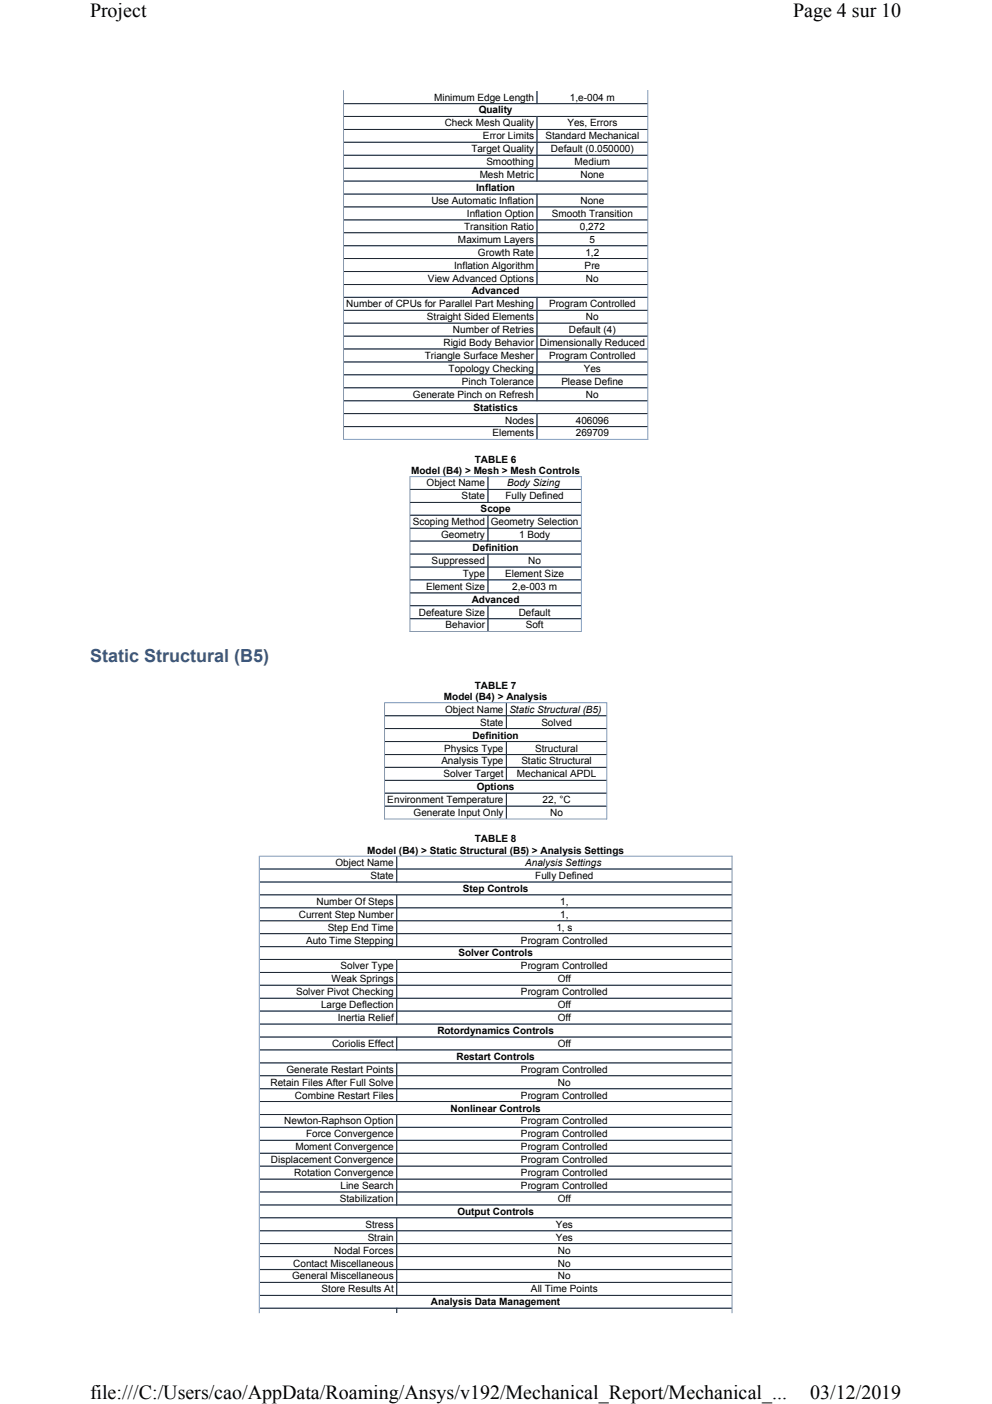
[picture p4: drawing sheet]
<svg xmlns="http://www.w3.org/2000/svg" width="210mm" height="297mm" viewBox="0 0 210 297" stroke-linecap="round" stroke-linejoin="round" font-family="sans-serif">
<defs><g id="words">
<g font-size="4.2">
<text x="19" y="3.7">Project</text>
<text x="167.8" y="3.7">Page 4 sur 10</text>
<text x="19" y="296">file:///C:/Users/cao/AppData/Roaming/Ansys/v192/Mechanical_Report/Mechanical_...</text>
<text x="171.4" y="296">03/12/2019</text>
</g>
<text font-size="3.8" fill="#3b577c" x="19" y="140.1">Static Structural (B5)</text>
<g font-size="2.1">
<text x="91.9" y="21.3">Minimum Edge Length</text>
<text x="120.6" y="21.3">1,e-004 m</text>
<text x="94.1" y="26.8">Check Mesh Quality</text>
<text x="101.3" y="24">Quality</text>
<text x="102.2" y="29.5">Error Limits</text>
<text x="115.4" y="29.5">Standard Mechanical</text>
<text x="120.1" y="26.8">Yes, Errors</text>
<text x="99.7" y="32.2">Target Quality</text>
<text x="102.9" y="35">Smoothing</text>
<text x="116.6" y="32.2">Default (0.050000)</text>
<text x="121.6" y="35">Medium</text>
<text x="100.8" y="40.4">Inflation</text>
<text x="101.5" y="37.7">Mesh Metric</text>
<text x="122.8" y="37.7">None</text>
<text x="91.3" y="43.1">Use Automatic Inflation</text>
<text x="98.8" y="45.9">Inflation Option</text>
<text x="116.8" y="45.9">Smooth Transition</text>
<text x="122.8" y="43.1">None</text>
<text x="96.9" y="51.4">Maximum Layers</text>
<text x="98.2" y="48.6">Transition Ratio</text>
<text x="122.7" y="48.6">0,272</text>
<text x="124.8" y="51.4">5</text>
<text x="90.6" y="59.6">View Advanced Options</text>
<text x="96.1" y="56.8">Inflation Algorithm</text>
<text x="101.1" y="54.1">Growth Rate</text>
<text x="123.7" y="56.8">Pre</text>
<text x="123.9" y="54.1">1,2</text>
<text x="124" y="59.6">No</text>
<text x="73.3" y="65">Number of CPUs for Parallel Part Meshing</text>
<text x="99.8" y="62.3">Advanced</text>
<text x="116.2" y="65">Program Controlled</text>
<text x="90.3" y="67.7">Straight Sided Elements</text>
<text x="95.8" y="70.5">Number of Retries</text>
<text x="120.4" y="70.5">Default (4)</text>
<text x="124" y="67.7">No</text>
<text x="89.9" y="75.9">Triangle Surface Mesher</text>
<text x="93.9" y="73.2">Rigid Body Behavior Dimensionally Reduced</text>
<text x="116.2" y="75.9">Program Controlled</text>
<text x="94.9" y="78.7">Topology Checking</text>
<text x="97.7" y="81.4">Pinch Tolerance</text>
<text x="118.8" y="81.4">Please Define</text>
<text x="123.5" y="78.7">Yes</text>
<text x="87.4" y="84.2">Generate Pinch on Refresh</text>
<text x="100.2" y="86.9">Statistics</text>
<text x="106.9" y="89.6">Nodes</text>
<text x="121.8" y="89.6">406096</text>
<text x="124" y="84.2">No</text>
<text x="104.2" y="92.3">Elements</text>
<text x="121.8" y="92.3">269709</text>
<text x="87" y="100.3">Model (B4) &gt; Mesh &gt; Mesh Controls</text>
<text x="100.5" y="97.9">TABLE 6</text>
<text x="90.3" y="102.9">Object Name</text>
<text x="97.7" y="105.7">State</text>
<text x="106.9" y="105.7">Fully Defined</text>
<text x="107.3" y="102.9">Body Sizing</text>
<text x="87.3" y="111.1">Scoping Method Geometry Selection</text>
<text x="93.3" y="113.8">Geometry</text>
<text x="101.7" y="108.4">Scope</text>
<text x="109.9" y="113.8">1 Body</text>
<text x="91.3" y="119.3">Suppressed</text>
<text x="100" y="116.6">Definition</text>
<text x="111.8" y="119.3">No</text>
<text x="90.2" y="124.8">Element Size</text>
<text x="97.9" y="122">Type</text>
<text x="106.9" y="122">Element Size</text>
<text x="108.4" y="124.8">2,e-003 m</text>
<text x="88.6" y="130.3">Defeature Size</text>
<text x="99.8" y="127.5">Advanced</text>
<text x="109.8" y="130.3">Default</text>
<text x="94.3" y="133">Behavior</text>
<text x="111.3" y="133">Soft</text>
<text x="93.9" y="148.2">Model (B4) &gt; Analysis</text>
<text x="100.5" y="145.8">TABLE 7</text>
<text x="94.2" y="150.8">Object Name</text>
<text x="101.6" y="153.5">State</text>
<text x="107.8" y="150.8">Static Structural (B5)</text>
<text x="114.6" y="153.5">Solved</text>
<text x="93.4" y="161.7">Analysis Type</text>
<text x="94" y="159">Physics Type</text>
<text x="100" y="156.3">Definition</text>
<text x="110.3" y="161.7">Static Structural</text>
<text x="113.2" y="159">Structural</text>
<text x="93.9" y="164.5">Solver Target</text>
<text x="100.9" y="167.2">Options</text>
<text x="109.3" y="164.5">Mechanical APDL</text>
<text x="82" y="169.9">Environment Temperature</text>
<text x="87.5" y="172.6">Generate Input Only</text>
<text x="114.8" y="169.9">22, °C</text>
<text x="116.4" y="172.6">No</text>
<text x="100.5" y="178.2">TABLE 8</text>
<text x="71" y="183.2">Object Name</text>
<text x="77.7" y="180.6">Model (B4) &gt; Static Structural (B5) &gt; Analysis Settings</text>
<text x="78.4" y="186">State</text>
<text x="111.1" y="183.2">Analysis Settings</text>
<text x="113.2" y="186">Fully Defined</text>
<text x="67" y="191.4">Number Of Steps</text>
<text x="98" y="188.7">Step Controls</text>
<text x="118.5" y="191.4">1,</text>
<text x="63.2" y="194.2">Current Step Number</text>
<text x="69.3" y="196.9">Step End Time</text>
<text x="117.7" y="196.9">1, s</text>
<text x="118.5" y="194.2">1,</text>
<text x="64.8" y="199.6">Auto Time Stepping</text>
<text x="97" y="202.4">Solver Controls</text>
<text x="110.2" y="199.6">Program Controlled</text>
<text x="70.1" y="207.8">Weak Springs</text>
<text x="72.1" y="205.1">Solver Type</text>
<text x="110.2" y="205.1">Program Controlled</text>
<text x="118" y="207.8">Off</text>
<text x="62.7" y="210.6">Solver Pivot Checking</text>
<text x="67.9" y="213.3">Large Deflection</text>
<text x="110.2" y="210.6">Program Controlled</text>
<text x="118" y="213.3">Off</text>
<text x="70.3" y="221.5">Coriolis Effect</text>
<text x="71.5" y="216">Inertia Relief</text>
<text x="92.5" y="218.8">Rotordynamics Controls</text>
<text x="118" y="216">Off</text>
<text x="118" y="221.5">Off</text>
<text x="60.6" y="226.9">Generate Restart Points</text>
<text x="96.6" y="224.2">Restart Controls</text>
<text x="110.2" y="226.9">Program Controlled</text>
<text x="57.2" y="229.7">Retain Files After Full Solve</text>
<text x="62.4" y="232.4">Combine Restart Files</text>
<text x="110.2" y="232.4">Program Controlled</text>
<text x="118.1" y="229.7">No</text>
<text x="60.2" y="237.9">Newton-Raphson Option</text>
<text x="95.3" y="235.2">Nonlinear Controls</text>
<text x="110.2" y="237.9">Program Controlled</text>
<text x="62.5" y="243.4">Moment Convergence</text>
<text x="64.8" y="240.6">Force Convergence</text>
<text x="110.2" y="243.4">Program Controlled</text>
<text x="110.2" y="240.6">Program Controlled</text>
<text x="57.3" y="246.1">Displacement Convergence</text>
<text x="62.3" y="248.8">Rotation Convergence</text>
<text x="72.1" y="251.5">Line Search</text>
<text x="110.2" y="248.8">Program Controlled</text>
<text x="110.2" y="251.5">Program Controlled</text>
<text x="110.2" y="246.1">Program Controlled</text>
<text x="71.9" y="254.3">Stabilization</text>
<text x="96.8" y="257">Output Controls</text>
<text x="118" y="254.3">Off</text>
<text x="77.3" y="259.8">Stress</text>
<text x="77.8" y="262.5">Strain</text>
<text x="117.6" y="262.5">Yes</text>
<text x="117.6" y="259.8">Yes</text>
<text x="62.1" y="268">Contact Miscellaneous</text>
<text x="70.7" y="265.2">Nodal Forces</text>
<text x="118.1" y="265.2">No</text>
<text x="118.1" y="268">No</text>
<text x="61.8" y="270.7">General Miscellaneous</text>
<text x="68" y="273.4">Store Results At</text>
<text x="112.4" y="273.4">All Time Points</text>
<text x="118.1" y="270.7">No</text>
<text x="91.2" y="276.1">Analysis Data Management</text>
</g>
</g></defs>
<g fill="none" stroke="#7a99c0" stroke-width=".21">
<path d="M72.7 19v73.9M113.6 19.3v2.7M137.1 19v74M72.8 21.9h64.2M72.8 24.6h64.2M72.8 27.4h64.2M72.8 30.1h64.2M72.8 32.9h64.2M72.8 35.6h64.2M72.8 38.3h64.2M113.6 24.6v13.8M72.8 41.1h64.2"/>
<path d="M72.8 43.8h64.2M72.8 46.5h64.2M72.8 49.2h64.2M72.8 52h64.2M72.8 54.7h64.2M72.8 57.4h64.2M113.6 41v19.2M72.8 60.2h64.2M72.8 62.9h64.2M72.8 65.7h64.2M72.8 68.4h64.2M72.8 71.1h64.2"/>
<path d="M72.8 73.8h64.2M72.8 76.6h64.2M72.8 79.3h64.2M113.6 62.8v22M72.6 93h64.6M72.8 82h64.2M72.8 84.8h64.2M72.8 87.5h64.2M72.8 90.3h64.2M113.6 87.4v5.5M86.7 100.8v32.9M86.8 100.8h36.3"/>
<path d="M86.8 103.5h36.1M86.8 106.3h36.1M86.8 109h36.1M86.8 111.8h36.1M86.8 114.5h36.1M86.8 117.2h36.1M86.8 120h36.1M103.3 100.9v5.5M103.3 108.9v5.7M103.3 117.1v8.4M123 100.8v32.9M86.7 133.6h36.4"/>
<path d="M86.8 122.7h36.1M86.8 125.4h36.1M86.8 128.1h36.1M86.8 130.9h36.1M103.3 128.1v5.4M81.4 148.6v24.8M81.4 148.7h47M81.4 151.4h46.9M81.4 154.1h46.9M81.4 156.9h46.9M81.4 159.6h46.9M107.1 148.8v5.4"/>
<path d="M107.1 156.8v8.3M128.4 148.6v24.8M81.3 173.3h47.1M81.4 162.3h46.9M81.4 165.1h46.9M81.4 167.8h46.9M81.4 170.6h46.9M107.1 167.7v5.5M54.9 181.1v96.7M54.9 181.1h100.1M55 183.9h99.8M55 186.6h99.8"/>
<path d="M55 189.3h99.8M55 192.1h99.8M55 194.8h99.8M55 197.5h99.8M83.9 181.2v5.5M83.9 189.3v11M154.9 181.1v96.7M55 200.3h99.8M55 203h99.8M55 205.7h99.8M55 208.4h99.8M55 211.2h99.8"/>
<path d="M55 213.9h99.8M55 216.7h99.8M55 219.4h99.8M83.9 202.9v13.8M83.9 219.3v2.9M55 222.1h99.8M55 224.9h99.8M55 227.6h99.8M55 230.3h99.8M55 233h99.8M55 235.8h99.8M55 238.5h99.8"/>
<path d="M83.9 224.8v8.3M83.9 235.7v19.3M55 241.3h99.8M55 244h99.8M55 246.7h99.8M55 249.5h99.8M55 252.2h99.8M55 254.9h99.8M55 257.6h99.8M83.9 257.6v16.5M55 260.4h99.8M55 263.1h99.8"/>
<path d="M55 265.9h99.8M55 268.6h99.8M55 271.3h99.8M55 274.1h99.8M55 276.8h99.8M83.9 276.7v1.1"/>
</g>
<g fill="none" stroke="#1e2630" stroke-width=".21">
<path d="M113.6 19.3v2.5M72.8 21.9h64.2M72.8 24.6h64.2M72.8 27.4h64.2M72.8 30.1h64.2M72.8 32.9h64.2M72.8 35.6h64.2M72.8 38.3h64.2M113.6 24.6v13.8M72.8 41.1h64.2M72.8 43.8h64.2M72.8 46.5h64.2"/>
<path d="M72.8 49.2h64.2M72.8 52h64.2M72.8 54.7h64.2M72.8 57.4h64.2M113.6 41v19.2M72.8 60.2h64.2M72.8 62.9h64.2M72.8 65.7h64.2M72.8 68.4h64.2M72.8 71.1h64.2M72.8 73.8h64.2M72.8 76.6h64.2"/>
<path d="M72.8 79.3h64.2M113.6 62.8v22M72.8 82h64.2M72.8 84.8h64.2M72.8 87.5h64.2M72.8 90.3h64.2M113.6 87.4v5.5M86.8 103.5h36.1M86.8 106.3h36.1M86.8 109h36.1M86.8 111.8h36.1M86.8 114.5h36.1"/>
<path d="M86.8 117.2h36.1M86.8 120h36.1M103.3 100.9v5.5M103.3 108.9v5.7M103.3 117.1v8.4M86.8 122.7h36.1M86.8 125.4h36.1M86.8 128.1h36.1M86.8 130.9h36.1M103.3 128.1v5.4M81.4 151.4h46.9M81.4 154.1h46.9"/>
<path d="M81.4 156.9h46.9M81.4 159.6h46.9M107.1 148.8v5.4M107.1 156.8v8.3M81.4 162.3h46.9M81.4 165.1h46.9M81.4 167.8h46.9M81.4 170.6h46.9M107.1 167.7v5.5M55 183.9h99.8M55 186.6h99.8M55 189.3h99.8"/>
<path d="M55 192.1h99.8M55 194.8h99.8M55 197.5h99.8M83.9 181.2v5.5M83.9 189.3v11M55 200.3h99.8M55 203h99.8M55 205.7h99.8M55 208.4h99.8M55 211.2h99.8M55 213.9h99.8M55 216.7h99.8"/>
<path d="M55 219.4h99.8M83.9 202.9v13.8M83.9 219.3v2.9M55 222.1h99.8M55 224.9h99.8M55 227.6h99.8M55 230.3h99.8M55 233h99.8M55 235.8h99.8M55 238.5h99.8M83.9 224.8v8.3M83.9 235.7v19.3"/>
<path d="M55 241.3h99.8M55 244h99.8M55 246.7h99.8M55 249.5h99.8M55 252.2h99.8M55 254.9h99.8M55 257.6h99.8M83.9 257.6v16.5M55 260.4h99.8M55 263.1h99.8M55 265.9h99.8M55 268.6h99.8"/>
<path d="M55 271.3h99.8M55 274.1h99.8M55 276.8h99.8M83.9 276.7v1.1"/>
</g>
<g fill="#fff">
<path d="M19 0h171.8v4.7h-171.8z" fill-rule="evenodd"/>
<path d="M19 292.4h171.8v4.4h-171.8z" fill-rule="evenodd"/>
</g>
<use href="#words"/>
</svg>
